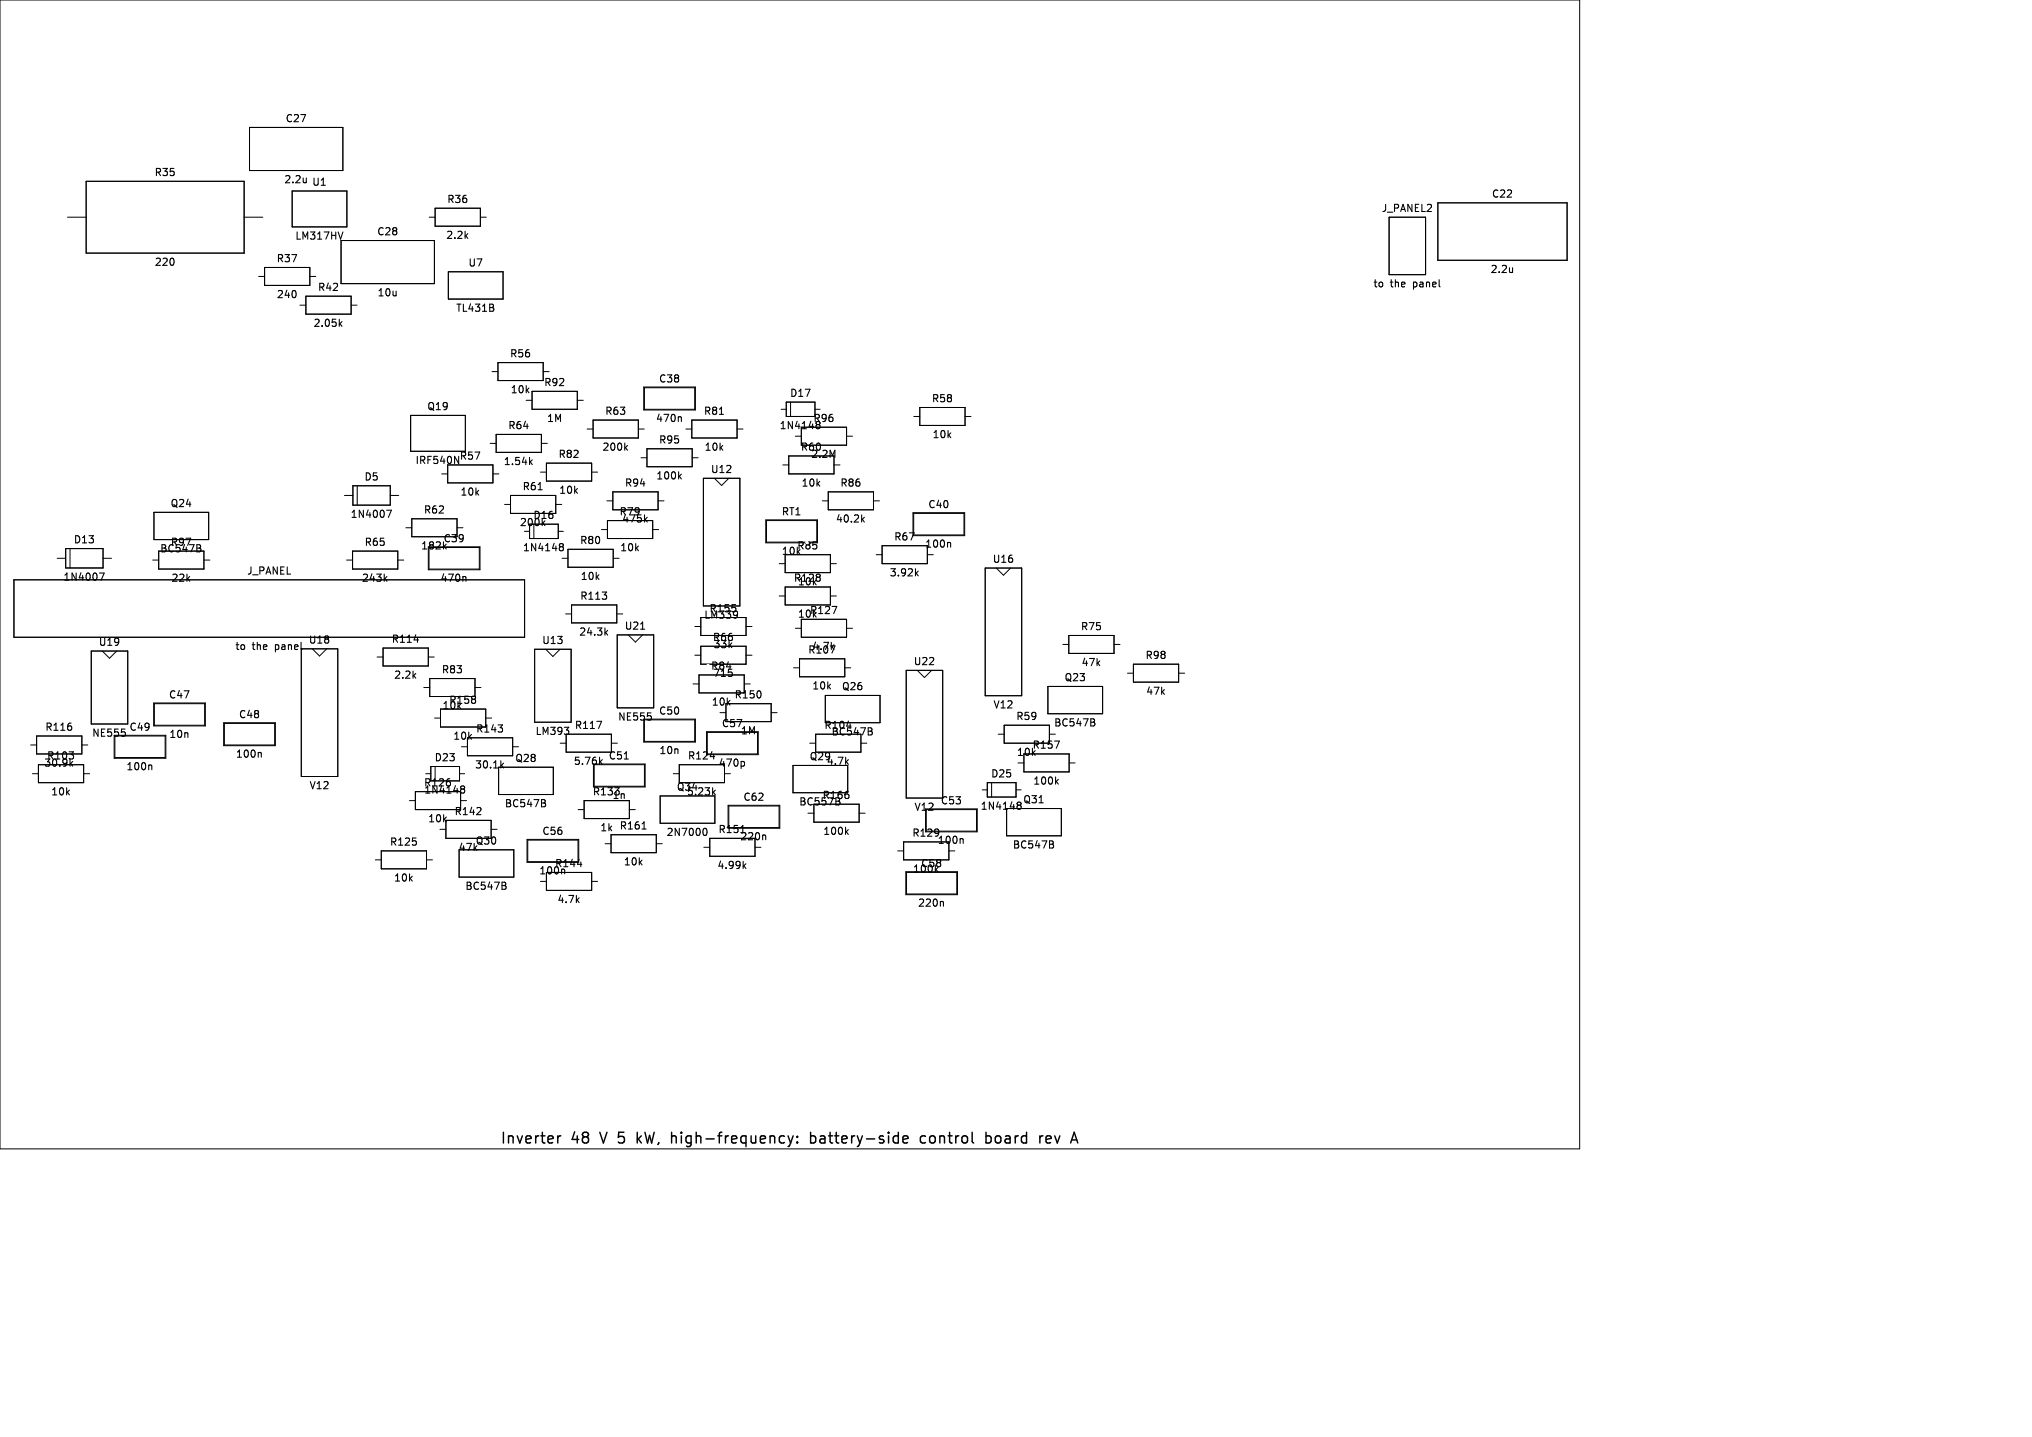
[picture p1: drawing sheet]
<svg xmlns="http://www.w3.org/2000/svg" width="420mm" height="297mm" viewBox="0 0 420 297" stroke-linecap="round" stroke-linejoin="round" font-family="sans-serif">
<defs><g id="words">
<g font-size="3.1">
<text x="103.3" y="236.8">Inverter</text>
<text x="118" y="236.8">48</text>
<text x="124.4" y="236.8">V 5</text>
<text x="132.7" y="236.8">kW,</text>
<text x="140.3" y="236.8">high-frequency:</text>
<text x="169.5" y="236.8">battery-side</text>
<text x="192.7" y="236.8">control</text>
<text x="206.6" y="236.8">board</text>
<text x="218.2" y="236.8">rev</text>
</g>
<g font-size="2.1">
<text x="58.9" y="25.6">C27</text>
<text x="31.8" y="36.7">R35</text>
<text x="58.6" y="38.2">2.2u</text>
<text x="64.4" y="38.7">U1</text>
<text x="308.2" y="41.1">C22</text>
<text x="92.3" y="42.3">R36</text>
<text x="285.4" y="44.1">J_PANEL2</text>
<text x="60.9" y="49.8">LM317HV</text>
<text x="77.8" y="48.9">C28</text>
<text x="92.1" y="49.7">2.2k</text>
<text x="31.8" y="55.2">220</text>
<text x="57" y="54.5">R37</text>
<text x="96.7" y="55.4">U7</text>
<text x="283.7" y="59.7">to</text>
<text x="287.4" y="59.7">the</text>
<text x="292.4" y="59.7">panel</text>
<text x="307.9" y="56.7">2.2u</text>
<text x="57.1" y="61.9">240</text>
<text x="65.6" y="60.4">R42</text>
<text x="77.9" y="61.6">10u</text>
<text x="94.1" y="64.7">TL431B</text>
<text x="64.6" y="67.9">2.05k</text>
<text x="105.3" y="74.2">R56</text>
<text x="105.4" y="81.6">10k</text>
<text x="112.3" y="80.1">R92</text>
<text x="136" y="79.4">C38</text>
<text x="163.1" y="82.3">D17</text>
<text x="192.4" y="83.4">R58</text>
<text x="88.2" y="85.1">Q19</text>
<text x="104.9" y="89">R64</text>
<text x="112.9" y="87.5">1M</text>
<text x="124.9" y="86">R63</text>
<text x="135.4" y="87.5">470n</text>
<text x="145.3" y="86">R81</text>
<text x="161" y="89">1N4148</text>
<text x="168" y="87.5">R96</text>
<text x="94.9" y="95.3">R57</text>
<text x="115.3" y="94.9">R82</text>
<text x="124.4" y="93.5">200k</text>
<text x="136" y="92">R95</text>
<text x="145.5" y="93.5">10k</text>
<text x="165.4" y="93.5">R60</text>
<text x="167.5" y="94.9">2.2M</text>
<text x="192.6" y="90.9">10k</text>
<text x="75.2" y="99.6">D5</text>
<text x="85.7" y="96.2">IRF540N</text>
<text x="104" y="96.4">1.54k</text>
<text x="107.9" y="101.6">R61</text>
<text x="129" y="100.9">R94</text>
<text x="135.5" y="99.4">100k</text>
<text x="146.8" y="98.1">U12</text>
<text x="165.5" y="100.9">10k</text>
<text x="173.5" y="100.9">R86</text>
<text x="35.1" y="105.1">Q24</text>
<text x="72.3" y="107.3">1N4007</text>
<text x="87.4" y="106.4">R62</text>
<text x="95" y="102.7">10k</text>
<text x="110.1" y="107.6">D16</text>
<text x="115.4" y="102.4">10k</text>
<text x="127.9" y="106.8">R79</text>
<text x="161.4" y="106.8">RT1</text>
<text x="191.7" y="105.3">C40</text>
<text x="15.1" y="112.6">D13</text>
<text x="35.1" y="113.1">R97</text>
<text x="75.2" y="113.1">R65</text>
<text x="86.9" y="113.9">182k</text>
<text x="91.5" y="112.4">C39</text>
<text x="107.3" y="109">200k</text>
<text x="119.7" y="112.8">R80</text>
<text x="128.4" y="108.3">475k</text>
<text x="172.6" y="108.3">40.2k</text>
<text x="184.7" y="112">R67</text>
<text x="191.1" y="113.5">100n</text>
<text x="32.9" y="114.5">BC547B</text>
<text x="50.9" y="119.1">J_PANEL</text>
<text x="107.9" y="114.2">1N4148</text>
<text x="128" y="114.2">10k</text>
<text x="161.4" y="115">10k</text>
<text x="183.7" y="119.4">3.92k</text>
<text x="205" y="116.6">U16</text>
<text x="12.9" y="120.3">1N4007</text>
<text x="35.3" y="120.5">22k</text>
<text x="74.6" y="120.5">243k</text>
<text x="90.9" y="120.5">470n</text>
<text x="119.8" y="124.3">R113</text>
<text x="119.9" y="120.2">10k</text>
<text x="163.9" y="120.5">R128</text>
<text x="164.8" y="121.3">10k</text>
<text x="119.5" y="131.7">24.3k</text>
<text x="129" y="130.4">U21</text>
<text x="145.4" y="128.2">LM339</text>
<text x="146.5" y="126.9">R155</text>
<text x="164.8" y="128">10k</text>
<text x="167.3" y="127.2">R127</text>
<text x="223.2" y="130.6">R75</text>
<text x="20.3" y="133.8">U19</text>
<text x="48.5" y="134.6">to</text>
<text x="52.2" y="134.6">the</text>
<text x="57.1" y="134.6">panel</text>
<text x="63.7" y="133.3">U18</text>
<text x="80.8" y="133.2">R114</text>
<text x="111.9" y="133.4">U13</text>
<text x="147.2" y="132.8">R66</text>
<text x="147.3" y="134.3">33k</text>
<text x="167.7" y="134.6">4.7k</text>
<text x="188.7" y="137.8">U22</text>
<text x="223.4" y="138">47k</text>
<text x="236.6" y="136.5">R98</text>
<text x="81.3" y="140.6">2.2k</text>
<text x="91.2" y="139.5">R83</text>
<text x="146.8" y="138.7">R84</text>
<text x="147.2" y="140.2">715</text>
<text x="167.7" y="142.8">10k</text>
<text x="173.9" y="143">Q26</text>
<text x="219.9" y="141.1">Q23</text>
<text x="236.7" y="143.9">47k</text>
<text x="34.8" y="144.7">C47</text>
<text x="49.2" y="148.7">C48</text>
<text x="91.3" y="146.9">10k</text>
<text x="92.7" y="145.8">R158</text>
<text x="127.6" y="149.2">NE555</text>
<text x="136" y="148">C50</text>
<text x="147" y="146.1">10k</text>
<text x="151.7" y="144.7">R150</text>
<text x="205.2" y="146.7">V12</text>
<text x="209.9" y="149.1">R59</text>
<text x="9.2" y="151.3">R116</text>
<text x="18.9" y="152.6">NE555</text>
<text x="26.6" y="151.3">C49</text>
<text x="34.8" y="152.8">10n</text>
<text x="93.5" y="153.2">10k</text>
<text x="98.2" y="151.7">R143</text>
<text x="118.6" y="151">R117</text>
<text x="149" y="150.6">C57</text>
<text x="153" y="152.1">1M</text>
<text x="170.2" y="151">R104</text>
<text x="171.7" y="152.3">BC547B</text>
<text x="213.3" y="155">R157</text>
<text x="217.7" y="150.4">BC547B</text>
<text x="9" y="158.8">30.9k</text>
<text x="9.6" y="157.3">R103</text>
<text x="26" y="159.5">100n</text>
<text x="48.6" y="156.9">100n</text>
<text x="89.7" y="157.6">D23</text>
<text x="98" y="159.1">30.1k</text>
<text x="106.3" y="157.8">Q28</text>
<text x="118.4" y="158.4">5.76k</text>
<text x="125.7" y="157.3">C51</text>
<text x="136.1" y="156.2">10n</text>
<text x="142" y="157.3">R124</text>
<text x="148.4" y="158.8">470p</text>
<text x="167.2" y="157.4">Q29</text>
<text x="170.7" y="158.4">4.7k</text>
<text x="204.7" y="161">D25</text>
<text x="210" y="156.5">10k</text>
<text x="10.4" y="164.7">10k</text>
<text x="63.8" y="163.4">V12</text>
<text x="87.5" y="162.8">R126</text>
<text x="87.5" y="164.3">1N4148</text>
<text x="104.2" y="167.1">BC547B</text>
<text x="122.4" y="164.7">R133</text>
<text x="126.4" y="165.4">1n</text>
<text x="139.7" y="163.7">Q34</text>
<text x="141.8" y="164.7">5.23k</text>
<text x="153.5" y="165.8">C62</text>
<text x="165" y="166.8">BC557B</text>
<text x="169.8" y="165.4">R166</text>
<text x="188.8" y="167.9">V12</text>
<text x="194.3" y="166.6">C53</text>
<text x="202.5" y="167.7">1N4148</text>
<text x="211.3" y="166.3">Q31</text>
<text x="213.4" y="162.5">100k</text>
<text x="88.3" y="170.3">10k</text>
<text x="93.8" y="168.8">R142</text>
<text x="111.9" y="172.9">C56</text>
<text x="123.9" y="172.1">1k</text>
<text x="127.9" y="171.7">R161</text>
<text x="137.6" y="173.1">2N7000</text>
<text x="148.3" y="172.5">R151</text>
<text x="152.9" y="174">220n</text>
<text x="170" y="172.9">100k</text>
<text x="188.4" y="173.2">R129</text>
<text x="80.4" y="175.1">R125</text>
<text x="94.6" y="176.2">47k</text>
<text x="98.2" y="174.9">Q30</text>
<text x="114.6" y="179.5">R144</text>
<text x="128.8" y="179.2">10k</text>
<text x="148.1" y="179.9">4.99k</text>
<text x="190.2" y="179.5">C58</text>
<text x="193.7" y="174.7">100n</text>
<text x="209.2" y="175.7">BC547B</text>
<text x="81.3" y="182.5">10k</text>
<text x="96" y="184.2">BC547B</text>
<text x="111.3" y="181">100n</text>
<text x="188.5" y="180.7">100k</text>
<text x="115.1" y="187">4.7k</text>
<text x="189.6" y="187.7">220n</text>
</g>
<g font-size="2.1" fill="#fff">
<text x="164.6" y="113.9">R85</text>
<text x="110.5" y="152.2">LM393</text>
</g>
</g></defs>
<g fill="none" stroke="#000" stroke-width=".22">
<path d="M63.3 36.8v1M63.3 37.6l-.2 .2M35.9 53.6v1M70.9 47.9l-.5 1.5M96.3 48.7l.4 .6M96.7 48.3l-.6 .6M312.6 55.3v1M312.6 56.2l-.2 .1M61.1 60.3v.9M70.3 66.9l.4 .6M70.7 66.5l-.6 .5M101.9 63.6l.2 .2-.2 .5"/>
<path d="M101.9 63v.4M94 94.3l.8 1.5M109.6 95.5l.4 .5M110 95l-.5 .6M129.3 92.5l.4 .6M129.7 92.1l-.6 .5M140.4 98.4l.4 .6M140.4 86.1l.4 .2v.8M140.8 98l-.5 .6M148.7 85.6h.8M169.5 88l-.1 .5h-.6M20.5 118.4h1l-.6 1.5"/>
<path d="M41.2 112.6l.3 .3-.3 .4 .3 .3v.3l-.2 .2M79.6 119.6l.4 .5M79.9 105.5h1l-.6 1.4M80 119.2l-.6 .5M91.8 112.9l.4 .6M95.9 119.2l.4 .2v.7M111.2 101.2h.9M112.2 108.1l.4 .5M115.7 112.9l.2 .1M115.7 112.4h.5l.2 .1v.2l-.2 .3M115.9 113h.3M115.9 113l-.2 .1"/>
<path d="M116.2 113l.2 .3v.4l-.2 .1h-.5M133.4 107.3l.4 .6M133.8 106.9l-.6 .6M169.5 118.8v.4M169.5 119.4v.6M178.2 107.3l.5 .6M178.7 106.9l-.6 .6M189.4 118.5l.4 .5M189.8 118l-.6 .6M196.1 112.1l.4 .2v.8M85.5 139.6l.4 .6M85.6 132.3h.9"/>
<path d="M85.9 139.2l-.5 .6M124.5 122.4h.9l-.5 .5M125.2 130.7l.4 .6M125.3 123.1v.6M125.6 130.3l-.6 .6M132.4 130h.8M151.3 139v.7M152 125.7l.1 .5M152.3 126.4h.1a1.25 1.25 0 0 1-.2 1.2M152.4 126.9l-.1 .2M171.6 133.5h1l-.7 1.5M172 133.7l.4 .5"/>
<path d="M172 125.3h.9l-.6 1.5M172.4 133.3l-.6 .5M14.3 155.4h.9l-.5 .6M14.6 157.8l.4 .6M14.8 150.2v.6M15.1 156.1v.6M25.1 150.7h.7M25.8 151.3l.1 .2-.1 .6M31 158.1l.4 .2v.8M53.6 155.5l.4 .2v.8M98.2 144v.4M98.2 144.7v.5"/>
<path d="M102.9 149.8h1l-.5 .6M103.7 158.2l.4 .5M103.8 150.5v.7M104.1 157.7l-.6 .6M116.6 150.3h1l-.5 .6M117.5 151v.7M123.4 149.1h.9l-.6 1.5M124.1 157.4l.4 .6M124.5 157l-.6 .6M129 156.9h.9M133.9 147.3h.7M134.5 148l.1 .2-.1 .6"/>
<path d="M146.8 156.4h.9M153.6 157.4l.3 .3v.4l-.3 .3M157.2 143.1v.9M174.9 157.4l.5 .6M175.4 157l-.6 .6M179.9 150.4l.3 .3-.3 .4 .4 .3-.1 .4-.2 .1M218 153.2h1l-.7 1.4M226 148.6l.2 .2-.2 .5 .3 .3-.1 .3-.2 .1M86 173.9v.6M93 161.7l.1 .5M95.3 163l.2 .1M95.3 162.5l.5-.1 .2 .2v.2l-.2 .3"/>
<path d="M95.5 163.1h.3M95.5 163.1h-.2M95.8 163.1l.2 .3v.4l-.2 .1h-.5M98.5 168.4h.9M99.3 167v.5M112.4 165.3l.3 .2-.3 .5 .4 .2-.1 .4-.2 .1M116.7 179.8v.8M119.3 178.6h1M127.1 162.8h.9l-.5 .6M132.7 171.3h.8M145.4 171.3l.2-.1a.79 .79 0 0 1 .5 .7 .79 .79 0 0 1-.5 .8l-.2-.2M147.4 163.7l.5 .6"/>
<path d="M147.9 163.3l-.6 .6M153.7 178.9l.5 .6M154.2 178.5l-.6 .6M157.8 172.6l.5 .2v.8M173.6 166.1l-.3 .3M174.9 171.9l.4 .6M175.3 171.5l-.5 .5M175.4 164.3v.6M194 171.5v1M194 172v.1M198.7 173.3l.4 .2v.8M210.4 166.3l.1 .1"/>
<path d="M210.5 166.4h.3M210.5 166.4l-.1 .1M210.8 165.8l-.4 .1M211 167.1l-.2 .2-.4-.1M214.8 165.9h.8M217.4 173.8l.3 .3-.3 .4 .4 .3-.1 .3-.2 .2M218.3 161.5l.4 .6M218.7 161.1l-.5 .5M104.3 182.3l.2 .3-.2 .4 .3 .3-.1 .4-.2 .1M119.3 186l.4 .6M119.7 185.6l-.6 .5M194.6 186.3l.4 .2v.8"/>
</g>
<g fill="none" stroke="#000" stroke-width=".21">
<path d="M0 0h326.5v237.5h-326.5zM17.8 37.5h32.7v14.8h-32.7zM51.6 26.3h19.3v8.9h-19.3zM60.4 39.5h11.3v7.4h-11.3zM14 44.9h3.8M50.5 44.9h3.8M53.5 57.1h1.2M54.7 55.3h9.3v3.7h-9.3zM64 57.1h1.3M70.5 49.7h19.3v8.9h-19.3zM88.7 44.9h1.2M89.9 43h9.4v3.7h-9.4z"/>
<path d="M92.7 56.2h11.3v5.6h-11.3zM99.3 44.9h1.2M287.1 44.9h7.6v11.9h-7.6zM297.2 41.9h26.7v11.9h-26.7zM62 63.1h1.2M63.2 61.2h9.4v3.7h-9.4zM72.6 63.1h1.2M101.7 76.8h1.2M102.9 74.9h9.4v3.8h-9.4zM112.3 76.8h1.2M133 80h10.7v4.7h-10.7zM84.9 85.9h11.3v7.4h-11.3z"/>
<path d="M91.3 97.9h1.2M92.5 96.1h9.4v3.7h-9.4zM101.3 91.6h1.3M101.9 97.9h1.2M102.6 89.8h9.3v3.7h-9.3zM108.7 82.7h1.3M110 80.9h9.3v3.7h-9.3zM111.7 97.6h1.2M111.9 91.6h1.2M112.9 95.7h9.4v3.7h-9.4zM119.3 82.7h1.3M121.4 88.7h1.2"/>
<path d="M122.3 97.6h1.2M122.6 86.8h9.3v3.7h-9.3zM131.9 88.7h1.3M132.5 94.6h1.2M133.2 80.1h10.4v4.5h-10.4zM133.7 92.8h9.4v3.7h-9.4zM141.8 88.7h1.2M143 86.8h9.3v3.7h-9.3zM143.1 94.6h1.2M145.4 98.9h7.5v26.3h-7.5zM147.7 98.9l1.5 1.4 1.4-1.4M152.3 88.7h1.3"/>
<path d="M161.5 84.6h1M161.8 96.1h1.2M162.5 83.1h5.9v3h-5.9zM163 94.2h9.4v3.7h-9.4zM163.4 83.1v3M164.4 90.2h1.2M165.6 88.3h9.4v3.7h-9.4zM168.4 84.6h1.1M172.4 96.1h1.2M175 90.2h1.2M188.9 86.1h1.2M190.1 84.2h9.4v3.7h-9.4z"/>
<path d="M199.5 86.1h1.2M2.9 119.8h105.5v11.9h-105.5zM11.8 115.4h1.8M13.6 113.4h7.7v4h-7.7zM14.5 113.4v4M21.3 115.4h1.7M31.6 115.8h1.2M31.8 105.9h11.3v5.6h-11.3zM32.8 113.9h9.3v3.7h-9.3zM42.1 115.8h1.3M71.2 102.4h1.7M71.6 115.8h1.3"/>
<path d="M72.9 113.9h9.3v3.7h-9.3zM72.9 100.4h7.8v4h-7.8zM73.8 100.4v4M80.7 102.4h1.7M82.2 115.8h1.2M83.9 109.1h1.2M85.1 107.2h9.4v3.7h-9.4zM88.5 113h10.7v4.8h-10.7zM88.7 113.2h10.4v4.4h-10.4zM94.5 109.1h1.2M104.3 104.3h1.2M105.5 102.4h9.4v3.7h-9.4z"/>
<path d="M108.4 109.8h1.1M109.5 108.3h5.9v3h-5.9zM110.3 108.3v3M114.9 104.3h1.2M115.4 109.8h1M116.2 115.4h1.2M117.4 113.5h9.3v3.7h-9.3zM124.3 109.5h1.3M125.4 103.5h1.3M125.6 107.6h9.3v3.7h-9.3zM126.7 101.7h9.3v3.7h-9.3zM126.7 115.4h1.3"/>
<path d="M134.9 109.5h1.2M136 103.5h1.2M158.3 107.4h10.7v4.8h-10.7zM158.4 107.6h10.4v4.4h-10.4zM161.1 116.5h1.2M162.3 114.6h9.3v3.8h-9.3zM170 103.5h1.2M171.2 101.7h9.3v3.7h-9.3zM171.6 116.5h1.3M180.5 103.5h1.3M181.1 114.6h1.2M182.3 112.8h9.4v3.7h-9.4z"/>
<path d="M188.7 106h10.7v4.7h-10.7zM188.8 106.1h10.4v4.5h-10.4zM191.7 114.6h1.2M203.6 117.4h7.6v26.4h-7.6zM205.9 117.4l1.5 1.5 1.5-1.5M18.9 134.6h7.5v15h-7.5zM21.1 134.6l1.5 1.4 1.5-1.4M62.3 134.1h7.5v26.4h-7.5zM64.6 134.1l1.4 1.5 1.5-1.5M77.9 135.8h1.3M79.2 133.9h9.3v3.7h-9.3zM88.5 135.8h1.3"/>
<path d="M110.5 134.2h7.5v15.1h-7.5zM112.8 134.2l1.5 1.5 1.5-1.5M116.9 126.9h1.2M118.1 125h9.4v3.7h-9.4zM127.5 126.9h1.2M127.6 131.2h7.5v15.1h-7.5zM129.9 131.2l1.4 1.5 1.5-1.5M143.6 135.4h1.2M143.6 129.5h1.2M144.5 139.5h9.3v3.7h-9.3zM144.8 133.6h9.4v3.7h-9.4zM144.8 127.6h9.4v3.7h-9.4z"/>
<path d="M154.2 135.4h1.2M154.2 129.5h1.2M161.1 123.2h1.2M162.3 121.3h9.3v3.7h-9.3zM164 138h1.3M164.4 129.9h1.2M165.3 136.2h9.3v3.7h-9.3zM165.6 128h9.4v3.7h-9.4zM171.6 123.2h1.3M174.6 138h1.2M175 129.9h1.2M187.3 138.6h7.5v26.3h-7.5z"/>
<path d="M189.6 138.6l1.5 1.4 1.5-1.4M219.7 133.2h1.2M220.9 131.3h9.4v3.8h-9.4zM230.3 133.2h1.2M233 139.1h1.3M234.3 137.3h9.3v3.7h-9.3zM243.6 139.1h1.2M6.3 154h1.3M6.7 159.9h1.2M7.6 152.1h9.3v3.7h-9.3zM7.9 158.1h9.4v3.7h-9.4zM16.9 154h1.3"/>
<path d="M17.3 159.9h1.2M23.6 152h10.7v4.7h-10.7zM23.7 152.1h10.4v4.5h-10.4zM31.8 145.3h10.6v4.7h-10.6zM31.9 145.4h10.4v4.5h-10.4zM46.2 149.4h10.7v4.7h-10.7zM46.4 149.5h10.4v4.5h-10.4zM87.6 142.1h1.2M88 159.9h1M88.8 140.2h9.4v3.8h-9.4zM89 158.4h6v3h-6zM89.8 148.4h1.2"/>
<path d="M89.9 158.4v3M91 146.6h9.4v3.7h-9.4zM95 159.9h1M95.4 154.3h1.2M96.6 152.5h9.4v3.7h-9.4zM98.2 142.1h1.2M100.4 148.4h1.2M103.1 158.6h11.3v5.6h-11.3zM106 154.3h1.2M115.8 153.6h1.2M117 151.7h9.4v3.8h-9.4zM122.7 157.9h10.6v4.8h-10.6z"/>
<path d="M122.8 158.1h10.4v4.4h-10.4zM126.4 153.6h1.2M133 148.6h10.7v4.8h-10.7zM133.2 148.8h10.4v4.4h-10.4zM139.2 159.9h1.2M140.4 158.1h9.3v3.7h-9.3zM143.2 141.4h1.3M146 151.2h10.7v4.8h-10.7zM146.2 151.4h10.4v4.4h-10.4zM148.8 147.3h1.2M149.7 159.9h1.3M150 145.4h9.4v3.8h-9.4z"/>
<path d="M153.8 141.4h1.3M159.4 147.3h1.2M163.9 158.2h11.3v5.6h-11.3zM167.4 153.6h1.2M168.6 151.7h9.3v3.8h-9.3zM170.6 143.7h11.3v5.7h-11.3zM177.9 153.6h1.3M206.3 151.7h1.2M207.5 149.9h9.4v3.7h-9.4zM210.4 157.7h1.2M211.6 155.8h9.4v3.7h-9.4zM216.6 141.9h11.3v5.6h-11.3z"/>
<path d="M216.9 151.7h1.2M221 157.7h1.2M77.6 177.7h1.2M78.8 175.9h9.4v3.7h-9.4zM84.6 165.5h1.3M85.9 163.6h9.3v3.7h-9.3zM88.2 177.7h1.2M90.9 171.4h1.3M92.2 169.6h9.3v3.7h-9.3zM94.9 175.6h11.3v5.7h-11.3zM95.2 165.5h1.2M101.5 171.4h1.2"/>
<path d="M108.9 173.5h10.7v4.7h-10.7zM109.1 173.6h10.4v4.5h-10.4zM119.5 167.3h1.2M120.7 165.5h9.4v3.7h-9.4zM125.1 174.4h1.2M126.3 172.5h9.3v3.7h-9.3zM130.1 167.3h1.2M135.6 174.4h1.3M136.4 164.5h11.4v5.7h-11.4zM145.5 175.1h1.2M146.7 173.3h9.4v3.7h-9.4zM150.5 166.4h10.7v4.8h-10.7z"/>
<path d="M150.6 166.6h10.4v4.4h-10.4zM156.1 175.1h1.2M167 168.1h1.2M168.2 166.2h9.4v3.7h-9.4zM177.6 168.1h1.2M185.5 175.9h1.3M186.8 174h9.3v3.7h-9.3zM191.3 167.2h10.7v4.7h-10.7zM191.4 167.3h10.4v4.5h-10.4zM196.1 175.9h1.3M203 163.2h1.1M204.1 161.8h5.9v2.9h-5.9z"/>
<path d="M205 161.8v2.9M208.1 167.1h11.3v5.6h-11.3zM210 163.2h1.1M111.7 182.2h1.2M112.9 180.3h9.4v3.7h-9.4zM122.3 182.2h1.2M187.2 180.2h10.7v4.7h-10.7zM187.4 180.3h10.4v4.5h-10.4z"/>
</g>
<g fill="none" stroke="#000" stroke-width=".3">
<path d="M115.3 234.8v1.4M115.9 234.8l-.4 .1-.2 .3M131.7 234v2.2M132.6 234.8l-.9 .8M139.5 234.8l-.7 .2M162.9 234.8l.5 1.4M163.4 236.2l-.2 .6-.3 .2M163.9 234.8l-.5 1.4M164.8 236l.1 .1-.1 .1M164.8 236l-.1 .1 .1 .1M164.8 234.9v.2M164.8 236v.2"/>
<path d="M164.8 234.9l.1 .1-.1 .1M164.8 234.9l-.1 .1 .1 .1M167.5 234.9l.7-.1 .4 .4M167.5 234v2.2M168.6 235.8l-.4 .4-.7-.1M186.6 235.5l1.1-.2-.1-.4-.7-.1-.3 .3 .1 1 .2 .1 .7-.1M191.3 234.9l-.6-.1-.5 .4v.6l.2 .3 .3 .1 .6-.1M203.8 234.9l.6-.1 .5 .4v.6l-.3 .3-.2 .1-.6-.1M203.8 234v2.2M215.4 234.8h.2M216.2 235.5l1.1-.2-.1-.4-.7-.1-.3 .3 .1 1 .2 .1 .7-.1M221.3 236.2l.7-2.2 .8 2.2"/>
</g>
<g fill="#fff" stroke="#fff" stroke-width=".21">
<circle cx="64.9" cy="140" r=".26"/>
<circle cx="146.3" cy="137.6" r=".26"/>
<circle cx="6.6" cy="125.8" r=".26"/>
<circle cx="14.2" cy="125.8" r=".26"/>
<circle cx="21.7" cy="125.8" r=".26"/>
<circle cx="29.3" cy="125.8" r=".26"/>
<circle cx="36.8" cy="125.8" r=".26"/>
<circle cx="44.3" cy="125.8" r=".26"/>
<circle cx="51.9" cy="125.8" r=".26"/>
<circle cx="59.4" cy="125.8" r=".26"/>
<circle cx="67" cy="125.8" r=".26"/>
<circle cx="74.5" cy="125.8" r=".26"/>
<circle cx="82" cy="125.8" r=".26"/>
<circle cx="89.6" cy="125.8" r=".26"/>
<circle cx="97.1" cy="125.8" r=".26"/>
<circle cx="104.7" cy="125.8" r=".26"/>
<circle cx="11.9" cy="44.9" r=".26"/>
<circle cx="56.4" cy="44.9" r=".26"/>
<circle cx="143.5" cy="100.7" r=".26"/>
<circle cx="143.5" cy="104.5" r=".26"/>
<circle cx="143.5" cy="108.3" r=".26"/>
<circle cx="143.5" cy="112" r=".26"/>
<circle cx="143.5" cy="115.8" r=".26"/>
<circle cx="143.5" cy="119.6" r=".26"/>
<circle cx="143.5" cy="123.4" r=".26"/>
<circle cx="154.8" cy="123.4" r=".26"/>
<circle cx="154.8" cy="119.6" r=".26"/>
<circle cx="154.8" cy="115.8" r=".26"/>
<circle cx="154.8" cy="112" r=".26"/>
<circle cx="154.8" cy="108.3" r=".26"/>
<circle cx="154.8" cy="104.5" r=".26"/>
<circle cx="154.8" cy="100.7" r=".26"/>
<circle cx="60.4" cy="136" r=".26"/>
<circle cx="60.4" cy="139.8" r=".26"/>
<circle cx="60.4" cy="143.5" r=".26"/>
<circle cx="60.4" cy="147.3" r=".26"/>
<circle cx="60.4" cy="151.1" r=".26"/>
<circle cx="60.4" cy="154.8" r=".26"/>
<circle cx="60.4" cy="158.6" r=".26"/>
<circle cx="71.7" cy="158.6" r=".26"/>
<circle cx="71.7" cy="154.8" r=".26"/>
<circle cx="71.7" cy="151.1" r=".26"/>
<circle cx="71.7" cy="147.3" r=".26"/>
<circle cx="71.7" cy="143.5" r=".26"/>
<circle cx="71.7" cy="139.8" r=".26"/>
<circle cx="71.7" cy="136" r=".26"/>
<circle cx="201.7" cy="119.3" r=".26"/>
<circle cx="201.7" cy="123.1" r=".26"/>
<circle cx="201.7" cy="126.8" r=".26"/>
<circle cx="201.7" cy="130.6" r=".26"/>
<circle cx="201.7" cy="134.4" r=".26"/>
<circle cx="201.7" cy="138.1" r=".26"/>
<circle cx="201.7" cy="141.9" r=".26"/>
<circle cx="213.1" cy="141.9" r=".26"/>
<circle cx="213.1" cy="138.1" r=".26"/>
<circle cx="213.1" cy="134.4" r=".26"/>
<circle cx="213.1" cy="130.6" r=".26"/>
<circle cx="213.1" cy="126.8" r=".26"/>
<circle cx="213.1" cy="123.1" r=".26"/>
<circle cx="213.1" cy="119.3" r=".26"/>
<circle cx="185.4" cy="140.4" r=".26"/>
<circle cx="185.4" cy="144.2" r=".26"/>
<circle cx="185.4" cy="148" r=".26"/>
<circle cx="185.4" cy="151.7" r=".26"/>
<circle cx="185.4" cy="155.5" r=".26"/>
<circle cx="185.4" cy="159.3" r=".26"/>
<circle cx="185.4" cy="163.1" r=".26"/>
<circle cx="196.7" cy="163.1" r=".26"/>
<circle cx="196.7" cy="159.3" r=".26"/>
<circle cx="196.7" cy="155.5" r=".26"/>
<circle cx="196.7" cy="151.7" r=".26"/>
<circle cx="196.7" cy="148" r=".26"/>
<circle cx="196.7" cy="144.2" r=".26"/>
<circle cx="196.7" cy="140.4" r=".26"/>
<circle cx="299.4" cy="47.9" r=".26"/>
<circle cx="321.7" cy="47.9" r=".26"/>
<circle cx="17" cy="136.4" r=".26"/>
<circle cx="17" cy="140.2" r=".26"/>
<circle cx="17" cy="144" r=".26"/>
<circle cx="17" cy="147.8" r=".26"/>
<circle cx="28.3" cy="147.8" r=".26"/>
<circle cx="28.3" cy="144" r=".26"/>
<circle cx="28.3" cy="140.2" r=".26"/>
<circle cx="28.3" cy="136.4" r=".26"/>
<circle cx="125.7" cy="133.1" r=".26"/>
<circle cx="125.7" cy="136.9" r=".26"/>
<circle cx="125.7" cy="140.6" r=".26"/>
<circle cx="125.7" cy="144.4" r=".26"/>
<circle cx="137" cy="144.4" r=".26"/>
<circle cx="137" cy="140.6" r=".26"/>
<circle cx="137" cy="136.9" r=".26"/>
<circle cx="137" cy="133.1" r=".26"/>
<circle cx="108.6" cy="136.1" r=".26"/>
<circle cx="108.6" cy="139.8" r=".26"/>
<circle cx="108.6" cy="143.6" r=".26"/>
<circle cx="108.6" cy="147.4" r=".26"/>
<circle cx="119.9" cy="147.4" r=".26"/>
<circle cx="119.9" cy="143.6" r=".26"/>
<circle cx="119.9" cy="139.8" r=".26"/>
<circle cx="119.9" cy="136.1" r=".26"/>
<circle cx="53.8" cy="30.8" r=".26"/>
<circle cx="68.6" cy="30.8" r=".26"/>
<circle cx="72.7" cy="54.2" r=".26"/>
<circle cx="87.6" cy="54.2" r=".26"/>
<circle cx="290.9" cy="50.8" r=".26"/>
<circle cx="86.8" cy="90.9" r=".26"/>
<circle cx="90.5" cy="90.9" r=".26"/>
<circle cx="94.3" cy="90.9" r=".26"/>
<circle cx="62.3" cy="44.5" r=".26"/>
<circle cx="66" cy="44.5" r=".26"/>
<circle cx="69.8" cy="44.5" r=".26"/>
<circle cx="69.3" cy="102.4" r=".26"/>
<circle cx="84.3" cy="102.4" r=".26"/>
<circle cx="9.9" cy="115.4" r=".26"/>
<circle cx="25" cy="115.4" r=".26"/>
<circle cx="51.8" cy="57.1" r=".26"/>
<circle cx="66.9" cy="57.1" r=".26"/>
<circle cx="60.4" cy="63.1" r=".26"/>
<circle cx="75.4" cy="63.1" r=".26"/>
<circle cx="87.1" cy="44.9" r=".26"/>
<circle cx="102.1" cy="44.9" r=".26"/>
<circle cx="102.7" cy="104.3" r=".26"/>
<circle cx="117.7" cy="104.3" r=".26"/>
<circle cx="122.7" cy="109.5" r=".26"/>
<circle cx="137.8" cy="109.5" r=".26"/>
<circle cx="82.2" cy="109.1" r=".26"/>
<circle cx="97.3" cy="109.1" r=".26"/>
<circle cx="114.5" cy="115.4" r=".26"/>
<circle cx="129.6" cy="115.4" r=".26"/>
<circle cx="100.1" cy="76.8" r=".26"/>
<circle cx="115.1" cy="76.8" r=".26"/>
<circle cx="107.1" cy="82.7" r=".26"/>
<circle cx="122.2" cy="82.7" r=".26"/>
<circle cx="119.7" cy="88.7" r=".26"/>
<circle cx="134.8" cy="88.7" r=".26"/>
<circle cx="140.1" cy="88.7" r=".26"/>
<circle cx="155.2" cy="88.7" r=".26"/>
<circle cx="99.7" cy="91.6" r=".26"/>
<circle cx="114.8" cy="91.6" r=".26"/>
<circle cx="110.1" cy="97.6" r=".26"/>
<circle cx="125.2" cy="97.6" r=".26"/>
<circle cx="123.8" cy="103.5" r=".26"/>
<circle cx="138.9" cy="103.5" r=".26"/>
<circle cx="70" cy="115.8" r=".26"/>
<circle cx="85.1" cy="115.8" r=".26"/>
<circle cx="86" cy="142.1" r=".26"/>
<circle cx="101" cy="142.1" r=".26"/>
<circle cx="142" cy="135.4" r=".26"/>
<circle cx="157.1" cy="135.4" r=".26"/>
<circle cx="141.6" cy="141.4" r=".26"/>
<circle cx="156.7" cy="141.4" r=".26"/>
<circle cx="89.7" cy="97.9" r=".26"/>
<circle cx="104.7" cy="97.9" r=".26"/>
<circle cx="130.9" cy="94.6" r=".26"/>
<circle cx="145.9" cy="94.6" r=".26"/>
<circle cx="187.2" cy="86.1" r=".26"/>
<circle cx="202.3" cy="86.1" r=".26"/>
<circle cx="29.9" cy="115.8" r=".26"/>
<circle cx="45" cy="115.8" r=".26"/>
<circle cx="218" cy="133.2" r=".26"/>
<circle cx="233.1" cy="133.2" r=".26"/>
<circle cx="231.4" cy="139.1" r=".26"/>
<circle cx="246.5" cy="139.1" r=".26"/>
<circle cx="204.7" cy="151.7" r=".26"/>
<circle cx="219.8" cy="151.7" r=".26"/>
<circle cx="75.9" cy="177.7" r=".26"/>
<circle cx="91" cy="177.7" r=".26"/>
<circle cx="93.7" cy="154.3" r=".26"/>
<circle cx="108.8" cy="154.3" r=".26"/>
<circle cx="147.2" cy="147.3" r=".26"/>
<circle cx="162.3" cy="147.3" r=".26"/>
<circle cx="83" cy="165.5" r=".26"/>
<circle cx="98.1" cy="165.5" r=".26"/>
<circle cx="123.4" cy="174.4" r=".26"/>
<circle cx="138.5" cy="174.4" r=".26"/>
<circle cx="89.3" cy="171.4" r=".26"/>
<circle cx="104.4" cy="171.4" r=".26"/>
<circle cx="159.4" cy="116.5" r=".26"/>
<circle cx="174.5" cy="116.5" r=".26"/>
<circle cx="179.5" cy="114.6" r=".26"/>
<circle cx="194.5" cy="114.6" r=".26"/>
<circle cx="168.3" cy="103.5" r=".26"/>
<circle cx="183.4" cy="103.5" r=".26"/>
<circle cx="160.2" cy="96.1" r=".26"/>
<circle cx="175.2" cy="96.1" r=".26"/>
<circle cx="162.8" cy="90.2" r=".26"/>
<circle cx="177.8" cy="90.2" r=".26"/>
<circle cx="5.1" cy="159.9" r=".26"/>
<circle cx="20.2" cy="159.9" r=".26"/>
<circle cx="4.7" cy="154" r=".26"/>
<circle cx="19.8" cy="154" r=".26"/>
<circle cx="76.3" cy="135.8" r=".26"/>
<circle cx="91.4" cy="135.8" r=".26"/>
<circle cx="115.3" cy="126.9" r=".26"/>
<circle cx="130.3" cy="126.9" r=".26"/>
<circle cx="114.2" cy="153.6" r=".26"/>
<circle cx="129.2" cy="153.6" r=".26"/>
<circle cx="162.4" cy="138" r=".26"/>
<circle cx="177.5" cy="138" r=".26"/>
<circle cx="165.7" cy="153.6" r=".26"/>
<circle cx="180.8" cy="153.6" r=".26"/>
<circle cx="117.9" cy="167.3" r=".26"/>
<circle cx="132.9" cy="167.3" r=".26"/>
<circle cx="137.5" cy="159.9" r=".26"/>
<circle cx="152.6" cy="159.9" r=".26"/>
<circle cx="110.1" cy="182.2" r=".26"/>
<circle cx="125.2" cy="182.2" r=".26"/>
<circle cx="143.8" cy="175.1" r=".26"/>
<circle cx="158.9" cy="175.1" r=".26"/>
<circle cx="162.8" cy="129.9" r=".26"/>
<circle cx="177.8" cy="129.9" r=".26"/>
<circle cx="159.4" cy="123.2" r=".26"/>
<circle cx="174.5" cy="123.2" r=".26"/>
<circle cx="142" cy="129.5" r=".26"/>
<circle cx="157.1" cy="129.5" r=".26"/>
<circle cx="183.9" cy="175.9" r=".26"/>
<circle cx="199" cy="175.9" r=".26"/>
<circle cx="208.8" cy="157.7" r=".26"/>
<circle cx="223.8" cy="157.7" r=".26"/>
<circle cx="88.2" cy="148.4" r=".26"/>
<circle cx="103.3" cy="148.4" r=".26"/>
<circle cx="165.4" cy="168.1" r=".26"/>
<circle cx="180.4" cy="168.1" r=".26"/>
<circle cx="94.6" cy="59" r=".26"/>
<circle cx="98.3" cy="59" r=".26"/>
<circle cx="102.1" cy="59" r=".26"/>
<circle cx="33.7" cy="108.7" r=".26"/>
<circle cx="37.5" cy="108.7" r=".26"/>
<circle cx="41.2" cy="108.7" r=".26"/>
<circle cx="218.5" cy="144.7" r=".26"/>
<circle cx="222.2" cy="144.7" r=".26"/>
<circle cx="226" cy="144.7" r=".26"/>
<circle cx="96.8" cy="178.5" r=".26"/>
<circle cx="100.5" cy="178.5" r=".26"/>
<circle cx="104.3" cy="178.5" r=".26"/>
<circle cx="172.5" cy="146.6" r=".26"/>
<circle cx="176.2" cy="146.6" r=".26"/>
<circle cx="180" cy="146.6" r=".26"/>
<circle cx="104.9" cy="161.4" r=".26"/>
<circle cx="108.7" cy="161.4" r=".26"/>
<circle cx="112.5" cy="161.4" r=".26"/>
<circle cx="165.8" cy="161" r=".26"/>
<circle cx="169.6" cy="161" r=".26"/>
<circle cx="173.3" cy="161" r=".26"/>
<circle cx="209.9" cy="169.9" r=".26"/>
<circle cx="213.7" cy="169.9" r=".26"/>
<circle cx="217.5" cy="169.9" r=".26"/>
<circle cx="138.3" cy="167.3" r=".26"/>
<circle cx="142.1" cy="167.3" r=".26"/>
<circle cx="145.9" cy="167.3" r=".26"/>
<circle cx="134.6" cy="82.4" r=".26"/>
<circle cx="142.2" cy="82.4" r=".26"/>
<circle cx="90.1" cy="115.4" r=".26"/>
<circle cx="97.6" cy="115.4" r=".26"/>
<circle cx="190.3" cy="108.3" r=".26"/>
<circle cx="197.8" cy="108.3" r=".26"/>
<circle cx="152.1" cy="168.8" r=".26"/>
<circle cx="159.6" cy="168.8" r=".26"/>
<circle cx="159.9" cy="109.8" r=".26"/>
<circle cx="167.4" cy="109.8" r=".26"/>
<circle cx="25.2" cy="154.3" r=".26"/>
<circle cx="32.7" cy="154.3" r=".26"/>
<circle cx="33.3" cy="147.7" r=".26"/>
<circle cx="40.9" cy="147.7" r=".26"/>
<circle cx="47.8" cy="151.7" r=".26"/>
<circle cx="55.3" cy="151.7" r=".26"/>
<circle cx="124.2" cy="160.3" r=".26"/>
<circle cx="131.8" cy="160.3" r=".26"/>
<circle cx="134.6" cy="151" r=".26"/>
<circle cx="142.2" cy="151" r=".26"/>
<circle cx="192.9" cy="169.6" r=".26"/>
<circle cx="200.4" cy="169.6" r=".26"/>
<circle cx="147.6" cy="153.6" r=".26"/>
<circle cx="155.1" cy="153.6" r=".26"/>
<circle cx="110.5" cy="175.9" r=".26"/>
<circle cx="118" cy="175.9" r=".26"/>
<circle cx="188.8" cy="182.5" r=".26"/>
<circle cx="196.3" cy="182.5" r=".26"/>
<circle cx="106.8" cy="109.8" r=".26"/>
<circle cx="118.1" cy="109.8" r=".26"/>
<circle cx="86.4" cy="159.9" r=".26"/>
<circle cx="97.7" cy="159.9" r=".26"/>
<circle cx="159.8" cy="84.6" r=".26"/>
<circle cx="171.1" cy="84.6" r=".26"/>
<circle cx="201.4" cy="163.2" r=".26"/>
<circle cx="212.7" cy="163.2" r=".26"/>
</g>
<use href="#words"/>
</svg>
